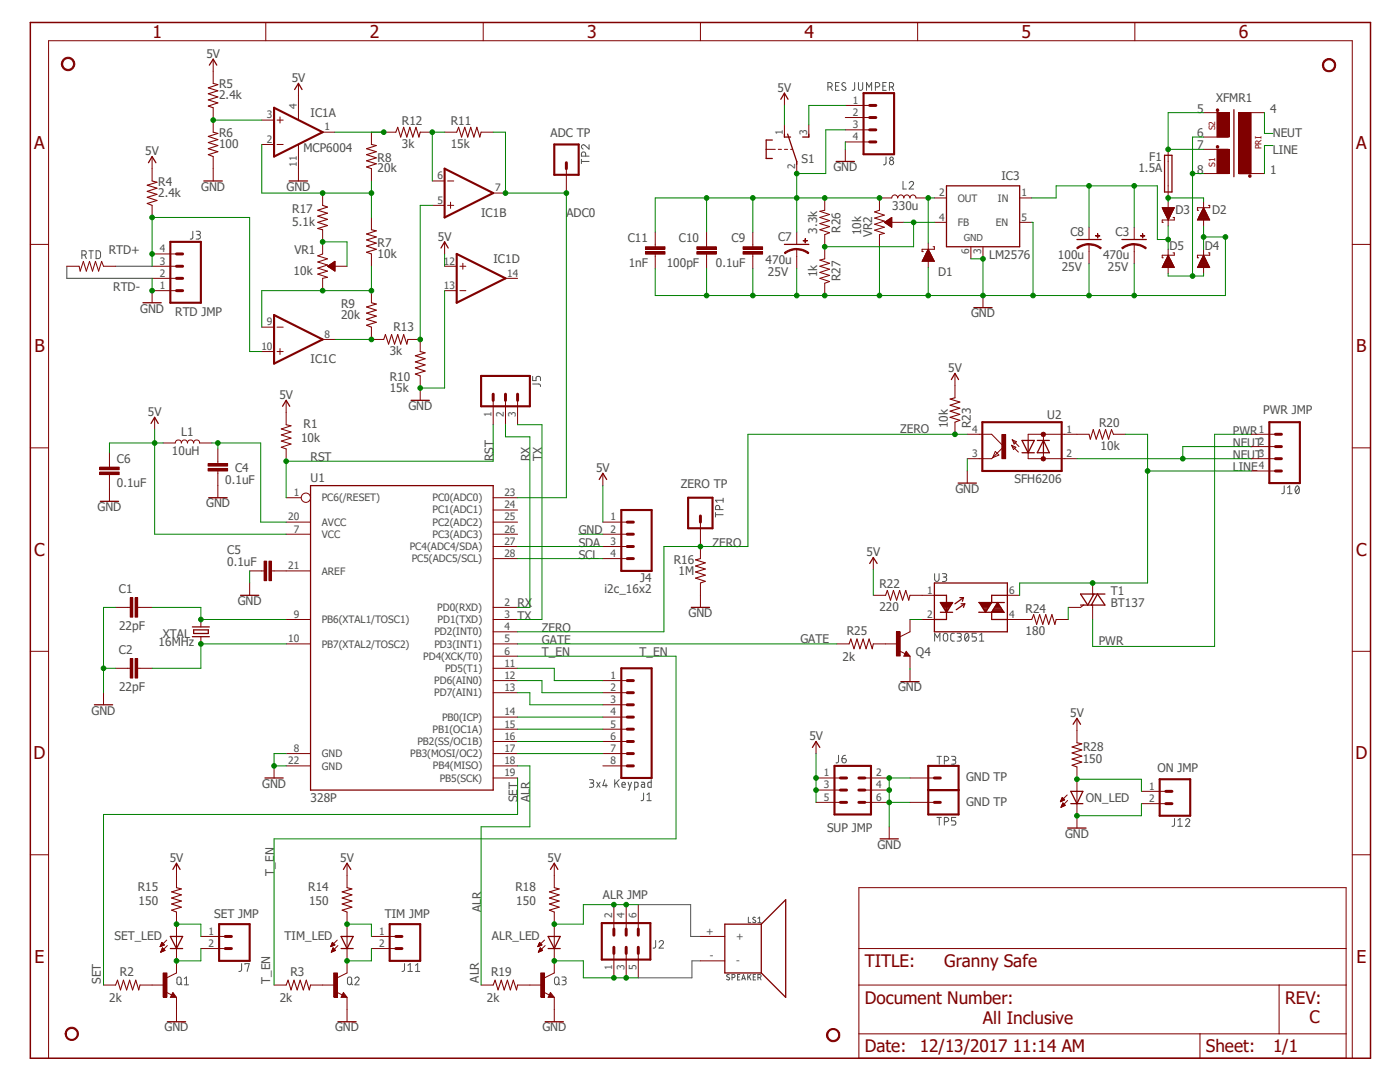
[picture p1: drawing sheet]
<svg xmlns="http://www.w3.org/2000/svg" width="279mm" height="216mm" viewBox="0 0 279 216" stroke-linecap="round" stroke-linejoin="round" font-family="sans-serif">
<defs><g id="words">
<g font-size="3.5" fill="#800000">
<text x="30.4" y="7.5">1</text>
<text x="73.8" y="7.5">2</text>
<text x="117.2" y="7.5">3</text>
<text x="160.5" y="7.5">4</text>
<text x="203.9" y="7.5">5</text>
<text x="247.2" y="7.5">6</text>
<text x="6.8" y="29.7">A</text>
<text x="270.6" y="29.7">A</text>
<text x="6.9" y="70.3">B</text>
<text x="270.7" y="70.3">B</text>
<text x="6.8" y="110.9">C</text>
<text x="270.6" y="110.9">C</text>
<text x="6.7" y="151.5">D</text>
<text x="270.5" y="151.5">D</text>
<text x="6.9" y="192.1">E</text>
<text x="270.7" y="192.1">E</text>
</g>
<g font-size="3.4" fill="#800000">
<text x="172.6" y="192.9">TITLE:</text>
<text x="188.4" y="192.9">Granny Safe</text>
<text x="172.6" y="200.2">Document Number:</text>
<text x="256.5" y="200.2">REV:</text>
<text x="172.6" y="209.9">Date:</text>
<text x="183.6" y="209.9">12/13/2017 11:14 AM</text>
<text x="196.2" y="204.3">All Inclusive</text>
<text x="240.7" y="209.9">Sheet:</text>
<text x="254.1" y="209.9">1/1</text>
<text x="261.4" y="204.1">C</text>
</g>
<g font-size="2.4" fill="#505050">
<text x="41.2" y="11.6">5V</text>
<text x="43.7" y="17.7">R5</text>
<text x="58.2" y="16.4">5V</text>
<text x="43.7" y="19.8">2.4k</text>
<text x="62" y="23.3">IC1A</text>
<text x="155.2" y="18.4">5V</text>
<text x="238.9" y="22.5">5</text>
<text x="242.7" y="20.3">XFMR1</text>
<text x="253.5" y="22.5">4</text>
<text x="43.7" y="29.5">100</text>
<text x="43.7" y="27.4">R6</text>
<text x="80.2" y="29.5">3k</text>
<text x="80.2" y="24.9">R12</text>
<text x="90" y="29.5">15k</text>
<text x="90" y="24.9">R11</text>
<text x="109.9" y="27.3">ADC TP</text>
<text x="238.9" y="27.3">6</text>
<text x="238.9" y="29.8">7</text>
<text x="254" y="27.3">NEUT</text>
<text x="29" y="31">5V</text>
<text x="60.5" y="30.3">MCP6004</text>
<text x="75.4" y="34.4">20k</text>
<text x="75.4" y="32.3">R8</text>
<text x="160" y="32.5">S1</text>
<text x="166.3" y="34.2">GND</text>
<text x="199.9" y="35.9">IC3</text>
<text x="227.2" y="34.4">1.5A</text>
<text x="229.4" y="32.2">F1</text>
<text x="238.9" y="34.6">8</text>
<text x="253.5" y="34.6">1</text>
<text x="254" y="30.7">LINE</text>
<text x="31.6" y="39.3">2.4k</text>
<text x="31.6" y="37.1">R4</text>
<text x="40.2" y="38.1">GND</text>
<text x="57.2" y="38.1">GND</text>
<text x="178.1" y="42">330u</text>
<text x="58.3" y="45.1">5.1k</text>
<text x="58.3" y="42.4">R17</text>
<text x="96" y="43.3">IC1B</text>
<text x="113" y="43.4">ADC0</text>
<text x="163.1" y="46.6" transform="rotate(-90 163.1 46.6)">3.3k</text>
<text x="167.7" y="46.4" transform="rotate(-90 167.7 46.4)">R26</text>
<text x="171.9" y="46.9" transform="rotate(-90 171.9 46.9)">10k</text>
<text x="174.1" y="47.3" transform="rotate(-90 174.1 47.3)">VR2</text>
<text x="213.6" y="47.2">C8</text>
<text x="222.6" y="47.2">C3</text>
<text x="234.6" y="42.7">D3</text>
<text x="241.9" y="42.7">D2</text>
<text x="21.7" y="50.7">RTD+</text>
<text x="58.8" y="50.7">VR1</text>
<text x="75.4" y="51.4">10k</text>
<text x="75.4" y="49.3">R7</text>
<text x="87.4" y="48">5V</text>
<text x="98.5" y="52.5">IC1D</text>
<text x="125.3" y="48.4">C11</text>
<text x="125.5" y="53.3">1nF</text>
<text x="133.1" y="53.3">100pF</text>
<text x="135.5" y="48.4">C10</text>
<text x="142.9" y="53.3">0.1uF</text>
<text x="146" y="48.4">C9</text>
<text x="152.8" y="52.7">470u</text>
<text x="155.3" y="48.1">C7</text>
<text x="197.4" y="51.6">LM2576</text>
<text x="211.1" y="51.8">100u</text>
<text x="220.1" y="51.8">470u</text>
<text x="233.4" y="50">D5</text>
<text x="240.5" y="50">D4</text>
<text x="22.6" y="58">RTD-</text>
<text x="58.6" y="54.8">10k</text>
<text x="153.2" y="55.1">25V</text>
<text x="163.1" y="55.3" transform="rotate(-90 163.1 55.3)">1k</text>
<text x="167.7" y="56.1" transform="rotate(-90 167.7 56.1)">R27</text>
<text x="187.2" y="55.1">D1</text>
<text x="211.9" y="54.1">25V</text>
<text x="221.1" y="54.1">25V</text>
<text x="28" y="62.4">GND</text>
<text x="35" y="63.1">RTD JMP</text>
<text x="68.1" y="63.6">20k</text>
<text x="68.1" y="61.4">R9</text>
<text x="78.5" y="66">R13</text>
<text x="193.8" y="63.3">GND</text>
<text x="77.8" y="70.9">3k</text>
<text x="62" y="72.4">IC1C</text>
<text x="77.8" y="76">R10</text>
<text x="189.2" y="74.3">5V</text>
<text x="29.5" y="83">5V</text>
<text x="55.8" y="79.6">5V</text>
<text x="77.8" y="78.1">15k</text>
<text x="81.5" y="81.8">GND</text>
<text x="209" y="83.7">U2</text>
<text x="252.1" y="82.6">PWR JMP</text>
<text x="36.2" y="86.9">L1</text>
<text x="60.1" y="88.1">10k</text>
<text x="60.6" y="85.5">R1</text>
<text x="179.7" y="86.4">ZERO</text>
<text x="189.1" y="85.5" transform="rotate(-90 189.1 85.5)">10k</text>
<text x="193.7" y="85.5" transform="rotate(-90 193.7 85.5)">R23</text>
<text x="219.3" y="85.3">R20</text>
<text x="219.6" y="89.8">10k</text>
<text x="246" y="86.7">PWR</text>
<text x="246" y="89.1">NEUT</text>
<text x="23.3" y="92.4">C6</text>
<text x="34.3" y="90.8">10uH</text>
<text x="46.9" y="94.1">C4</text>
<text x="62" y="92">RST</text>
<text x="98.5" y="92" transform="rotate(-90 98.5 92)">RST</text>
<text x="105.7" y="92" transform="rotate(-90 105.7 92)">RX</text>
<text x="108.2" y="92" transform="rotate(-90 108.2 92)">TX</text>
<text x="119" y="94.2">5V</text>
<text x="246" y="94">LINE</text>
<text x="246" y="91.5">NEUT</text>
<text x="19.5" y="102">GND</text>
<text x="23.3" y="97.2">0.1uF</text>
<text x="41.1" y="101.3">GND</text>
<text x="45" y="96.5">0.1uF</text>
<text x="62" y="96.1">U1</text>
<text x="135.9" y="97.4">ZERO TP</text>
<text x="190.7" y="98.3">GND</text>
<text x="202.5" y="96.4">SFH6206</text>
<text x="115.5" y="106.6">GND</text>
<text x="45.3" y="112.9">0.1uF</text>
<text x="45.3" y="110.5">C5</text>
<text x="115.5" y="111.5">SCL</text>
<text x="115.5" y="109.1">SDA</text>
<text x="134.5" y="112.5">R16</text>
<text x="142.2" y="109.1">ZERO</text>
<text x="172.9" y="111">5V</text>
<text x="23.7" y="118.4">C1</text>
<text x="120.7" y="118.3">i2c_16x2</text>
<text x="127.8" y="116.1">J4</text>
<text x="135.4" y="114.6">1M</text>
<text x="175.5" y="117.3">R22</text>
<text x="221.7" y="118.8">T1</text>
<text x="23.7" y="125.7">22pF</text>
<text x="47.5" y="120.7">GND</text>
<text x="103.3" y="123.6">TX</text>
<text x="103.3" y="121.2">RX</text>
<text x="137.4" y="123.1">GND</text>
<text x="175.5" y="121.9">220</text>
<text x="204.7" y="122.2">R24</text>
<text x="221.7" y="121.2">BT137</text>
<text x="23.7" y="130.6">C2</text>
<text x="31.7" y="129">16MHz</text>
<text x="32.5" y="127.3">XTAL</text>
<text x="108.2" y="128.5">GATE</text>
<text x="108.2" y="130.9">T_EN</text>
<text x="108.2" y="126.1">ZERO</text>
<text x="127.6" y="130.9">T_EN</text>
<text x="159.7" y="128.3">GATE</text>
<text x="168.1" y="131.9">2k</text>
<text x="169" y="126.7">R25</text>
<text x="182.8" y="130.9">Q4</text>
<text x="204.7" y="126.8">180</text>
<text x="219.3" y="128.7">PWR</text>
<text x="23.7" y="137.8">22pF</text>
<text x="179.2" y="138">GND</text>
<text x="18.3" y="142.6">GND</text>
<text x="213.6" y="143.1">5V</text>
<text x="161.5" y="147.7">5V</text>
<text x="216.2" y="149.9">R28</text>
<text x="192.8" y="155.7">GND TP</text>
<text x="216.1" y="152.3">150</text>
<text x="231" y="154">ON JMP</text>
<text x="52.3" y="157.2">GND</text>
<text x="62" y="160.1">328P</text>
<text x="103.3" y="160.1" transform="rotate(-90 103.3 160.1)">SET</text>
<text x="105.7" y="160.1" transform="rotate(-90 105.7 160.1)">ALR</text>
<text x="192.8" y="160.8">GND TP</text>
<text x="216.7" y="160.1">ON_LED</text>
<text x="165.1" y="165.9">SUP JMP</text>
<text x="212.6" y="167.1">GND</text>
<text x="33.9" y="172">5V</text>
<text x="67.9" y="172">5V</text>
<text x="109.3" y="172">5V</text>
<text x="175.1" y="169.3">GND</text>
<text x="27.5" y="177.8">R15</text>
<text x="54.7" y="174.7" transform="rotate(-90 54.7 174.7)">T_EN</text>
<text x="61.5" y="177.8">R14</text>
<text x="102.9" y="177.8">R18</text>
<text x="120.3" y="179.3">ALR JMP</text>
<text x="27.6" y="180.5">150</text>
<text x="42.8" y="183.2">SET JMP</text>
<text x="61.7" y="180.5">150</text>
<text x="76.8" y="183.2">TIM JMP</text>
<text x="96" y="182" transform="rotate(-90 96 182)">ALR</text>
<text x="103" y="180.5">150</text>
<text x="22.9" y="187.6">SET_LED</text>
<text x="56.8" y="187.6">TIM_LED</text>
<text x="98.2" y="187.6">ALR_LED</text>
<text x="20.2" y="196.3" transform="rotate(-90 20.2 196.3)">SET</text>
<text x="23.9" y="194.8">R2</text>
<text x="53.9" y="196.3" transform="rotate(-90 53.9 196.3)">T_EN</text>
<text x="58" y="194.8">R3</text>
<text x="95.5" y="196.1" transform="rotate(-90 95.5 196.1)">ALR</text>
<text x="98" y="194.8">R19</text>
<text x="21.8" y="200">2k</text>
<text x="55.8" y="200">2k</text>
<text x="97.2" y="200">2k</text>
<text x="32.9" y="205.8">GND</text>
<text x="66.9" y="205.8">GND</text>
<text x="108.2" y="205.8">GND</text>
</g>
<g font-size="2" fill="#505050">
<text x="53.3" y="23.6">3</text>
<text x="59.2" y="21.7" transform="rotate(-90 59.2 21.7)">4</text>
<text x="170.2" y="20.7">1</text>
<text x="170.2" y="23.1">2</text>
<text x="53.3" y="28.5">2</text>
<text x="64.7" y="26">1</text>
<text x="156.2" y="27" transform="rotate(-90 156.2 27)">1</text>
<text x="161.1" y="27" transform="rotate(-90 161.1 27)">3</text>
<text x="170.2" y="25.6">3</text>
<text x="170.2" y="28">4</text>
<text x="59.2" y="33.2" transform="rotate(-90 59.2 33.2)">11</text>
<text x="87.3" y="35.8">6</text>
<text x="158.7" y="33.7" transform="rotate(-90 158.7 33.7)">2</text>
<text x="87.3" y="40.6">5</text>
<text x="98.8" y="38.2">7</text>
<text x="187.5" y="39.2">2</text>
<text x="191.1" y="40.2">OUT</text>
<text x="199.1" y="40.3">IN</text>
<text x="203.8" y="39.2">1</text>
<text x="187.5" y="44">4</text>
<text x="191.1" y="45.1">FB</text>
<text x="198.8" y="45.1">EN</text>
<text x="203.8" y="44">5</text>
<text x="31.9" y="52.8">3</text>
<text x="31.9" y="50.3">4</text>
<text x="88.6" y="52.8">12</text>
<text x="193.4" y="50.7" transform="rotate(-90 193.4 50.7)">6</text>
<text x="195.8" y="50.7" transform="rotate(-90 195.8 50.7)">3</text>
<text x="31.9" y="57.7">1</text>
<text x="31.9" y="55.2">2</text>
<text x="88.6" y="57.7">13</text>
<text x="101.2" y="55.2">14</text>
<text x="53.3" y="64.9">9</text>
<text x="52.2" y="69.8">10</text>
<text x="64.7" y="67.4">8</text>
<text x="98.1" y="83.2" transform="rotate(-90 98.1 83.2)">1</text>
<text x="100.5" y="83.2" transform="rotate(-90 100.5 83.2)">2</text>
<text x="103" y="83.2" transform="rotate(-90 103 83.2)">3</text>
<text x="194" y="86.3">4</text>
<text x="212.8" y="86.3">1</text>
<text x="251.2" y="86.3">1</text>
<text x="251.2" y="88.8">2</text>
<text x="194" y="91.2">3</text>
<text x="212.8" y="91.2">2</text>
<text x="251.2" y="91.2">3</text>
<text x="251.2" y="93.6">4</text>
<text x="58.6" y="99">1</text>
<text x="64.2" y="100">PC6(/RESET)</text>
<text x="86.3" y="100">PC0(ADC0)</text>
<text x="100.7" y="101.4">24</text>
<text x="100.7" y="99">23</text>
<text x="57.5" y="103.8">20</text>
<text x="58.6" y="106.3">7</text>
<text x="64.2" y="107.4">VCC</text>
<text x="64.2" y="104.9">AVCC</text>
<text x="86.3" y="107.3">PC3(ADC3)</text>
<text x="86.3" y="104.9">PC2(ADC2)</text>
<text x="86.3" y="102.4">PC1(ADC1)</text>
<text x="100.7" y="106.3">26</text>
<text x="100.7" y="103.8">25</text>
<text x="121.8" y="103.8">1</text>
<text x="121.8" y="106.3">2</text>
<text x="57.5" y="113.6">21</text>
<text x="81.8" y="109.8">PC4(ADC4/SDA)</text>
<text x="82.2" y="112.2">PC5(ADC5/SCL)</text>
<text x="100.7" y="111.1">28</text>
<text x="100.7" y="108.7">27</text>
<text x="121.8" y="108.7">3</text>
<text x="121.8" y="111.1">4</text>
<text x="64.2" y="114.6">AREF</text>
<text x="185" y="118.5">1</text>
<text x="201.4" y="118.5">6</text>
<text x="58.6" y="123.3">9</text>
<text x="64.2" y="124.4">PB6(XTAL1/TOSC1)</text>
<text x="87.3" y="121.9">PD0(RXD)</text>
<text x="87.3" y="124.3">PD1(TXD)</text>
<text x="100.7" y="125.7">4</text>
<text x="100.7" y="123.3">3</text>
<text x="100.7" y="120.9">2</text>
<text x="185" y="123.3">2</text>
<text x="201.4" y="123.3">4</text>
<text x="57.5" y="128.1">10</text>
<text x="64.2" y="129.2">PB7(XTAL2/TOSC2)</text>
<text x="84.5" y="131.7">PD4(XCK/T0)</text>
<text x="86.7" y="129.2">PD3(INT1)</text>
<text x="86.7" y="126.8">PD2(INT0)</text>
<text x="100.7" y="130.6">6</text>
<text x="100.7" y="128.1">5</text>
<text x="86.7" y="136.5">PD6(AIN0)</text>
<text x="88.8" y="134.1">PD5(T1)</text>
<text x="100.7" y="137.9">13</text>
<text x="100.7" y="135.5">12</text>
<text x="100.7" y="133">11</text>
<text x="121.8" y="135.5">1</text>
<text x="121.8" y="137.9">2</text>
<text x="86.7" y="138.9">PD7(AIN1)</text>
<text x="88.2" y="143.8">PB0(ICP)</text>
<text x="100.7" y="142.8">14</text>
<text x="121.8" y="140.3">3</text>
<text x="121.8" y="142.8">4</text>
<text x="83.3" y="148.7">PB2(SS/OC1B)</text>
<text x="86.3" y="146.2">PB1(OC1A)</text>
<text x="100.7" y="147.6">16</text>
<text x="100.7" y="145.2">15</text>
<text x="121.8" y="145.2">5</text>
<text x="121.8" y="147.6">6</text>
<text x="57.5" y="152.5">22</text>
<text x="58.6" y="150">8</text>
<text x="64.2" y="151.1">GND</text>
<text x="64.2" y="153.5">GND</text>
<text x="81.9" y="151.1">PB3(MOSI/OC2)</text>
<text x="86.4" y="153.5">PB4(MISO)</text>
<text x="87.8" y="156">PB5(SCK)</text>
<text x="100.7" y="154.9">19</text>
<text x="100.7" y="152.5">18</text>
<text x="100.7" y="150">17</text>
<text x="121.8" y="150">7</text>
<text x="121.8" y="152.5">8</text>
<text x="164.4" y="154.9">1</text>
<text x="174.8" y="154.9">2</text>
<text x="164.4" y="157.3">3</text>
<text x="164.4" y="159.8">5</text>
<text x="174.8" y="157.3">4</text>
<text x="174.9" y="159.8">6</text>
<text x="229.3" y="157.6">1</text>
<text x="229.3" y="160">2</text>
<text x="122.2" y="183.1" transform="rotate(-90 122.2 183.1)">2</text>
<text x="124.6" y="183.1" transform="rotate(-90 124.6 183.1)">4</text>
<text x="127" y="183.1" transform="rotate(-90 127 183.1)">6</text>
<text x="41.6" y="186.5">1</text>
<text x="41.6" y="188.9">2</text>
<text x="75.7" y="186.5">1</text>
<text x="75.7" y="188.9">2</text>
<text x="140.9" y="186.5">+</text>
<text x="141.7" y="191.4">-</text>
<text x="146.9" y="187.6">+</text>
<text x="122.2" y="193.6" transform="rotate(-90 122.2 193.6)">1</text>
<text x="124.6" y="193.6" transform="rotate(-90 124.6 193.6)">3</text>
<text x="127" y="193.6" transform="rotate(-90 127 193.6)">5</text>
<text x="146.9" y="192.5">-</text>
</g>
<text font-size="1.9" fill="#505050" x="192.3" y="48">GND</text>
<g font-size="1.7" fill="#800000">
<text x="242.5" y="26" transform="rotate(-90 242.5 26)">S2</text>
<text x="251.8" y="29.8" transform="rotate(-90 251.8 29.8)">PRI</text>
<text x="242.5" y="33.3" transform="rotate(-90 242.5 33.3)">S1</text>
</g>
</g></defs>
<path d="M5.5 4.2l268.4 207.5M273.9 4.2l-268.4 207.5" fill="none" stroke="#fff" stroke-width=".2"/>
<path d="M13.3 53.1v2.4h17.1M23.1 53.1h7.3" fill="none" stroke="#505050" stroke-width=".21"/>
<g fill="none" stroke="#505050" stroke-width=".2">
<path d="M165.2 17.4h.5a.45 .45 0 0 0 .4-.5 .45 .45 0 0 0-.4-.4h-.5v1.5M165.7 17.4l.4 .6M166.8 17.2h.5M167.5 16.5h-.7v1.5h.7M168.7 16.6a.39 .39 0 0 0-.5 0 .39 .39 0 0 0 0 .5l.5 .3a.34 .34 0 0 1 .1 .4 .34 .34 0 0 1-.3 .2l-.5-.2M170.6 16.5v1.2a.38 .38 0 0 1-.5 .3M171.3 16.5v1.1a.42 .42 0 0 0 .4 .4 .42 .42 0 0 0 .5-.4v-1.1M172.9 18v-1.5l.5 .9 .5-.9v1.5M174.7 17.4l.7-.1a.41 .41 0 0 0 0-.7l-.7-.1v1.5M176.2 17.2h.5M176.9 16.5h-.7v1.5h.7M177.5 17.4h.4a.45 .45 0 0 0 .5-.5 .45 .45 0 0 0-.5-.4h-.4v1.5"/>
<path d="M178 17.4l.4 .6M116 32.2h1.6M116 31.8v.8M116.9 31.2v-.5a.42 .42 0 0 0-.4-.4 .42 .42 0 0 0-.5 .4v.5h1.6M117.6 28.9v.9l-.9-.8a.43 .43 0 0 0-.7 .2 .43 .43 0 0 0 .4 .6M176.8 31.3v1.4l-.5 .2M180.2 36.2v1.5h.7M181.4 36.5a.43 .43 0 0 1 .6-.3 .43 .43 0 0 1 .2 .7l-.8 .8h.9M16.3 50.9h.5a.42 .42 0 0 0 .4-.4 .42 .42 0 0 0-.4-.5h-.5v1.6M16.9 50.9l.3 .7M17.7 50h.9M18.2 50v1.6"/>
<path d="M19.2 50l.7 .1 .2 .4v.7l-.5 .4h-.4zM38.5 46.1v1.3a.38 .38 0 0 1-.5 .3M39.2 46.1h.5a.34 .34 0 0 1 .3 .4 .34 .34 0 0 1-.3 .3h-.4M39.6 46.8a.45 .45 0 0 1 .4 .5 .45 .45 0 0 1-.4 .4h-.4M106.3 76.6h1.2a.38 .38 0 0 1 .4 .5M106.3 75.1v.8h.7v-.5a.46 .46 0 0 1 .4-.3 .46 .46 0 0 1 .5 .3v.5M144.3 99.8h-1.5l.3 .4M144.3 99.4v.8M256.3 96.9v1.3a.38 .38 0 0 1-.5 .3M257 98.5h.9M257 97.3l.4-.4v1.6M258.7 97l.2-.1a.94 .94 0 0 1 0 1.6 .92 .92 0 0 1-.2-1.5z"/>
<path d="M259.2 97.3l-.6 .9M142.8 102.7h1.5M142.8 102.3v.9M143.6 101.7v-.4a.42 .42 0 0 0-.4-.5 .42 .42 0 0 0-.4 .5v.4h1.5M186.5 114.5v1.1l.1 .2 .4 .2 .3-.2 .1-.2v-1.1M188.1 114.5h.5a.34 .34 0 0 1 .3 .3 .34 .34 0 0 1-.3 .3h-.3M188.5 115.1l.4 .3v.4l-.4 .2h-.4M186.5 127.9v-1.5l.6 .9 .5-.9v1.5M188.3 126.6l.4-.2 .4 .2a1.17 1.17 0 0 1-.2 1.3h-.4a1.17 1.17 0 0 1-.2-1.3zM190.5 126.4h-.6l-.2 .3 .1 1.1 .7 .1M191 126.4h.7a.37 .37 0 0 1 .1 .4 .37 .37 0 0 1-.3 .3h-.3M191.4 127.1a.42 .42 0 0 1 .5 .4 .42 .42 0 0 1-.5 .4h-.4"/>
<path d="M192.7 126.4h.3a.94 .94 0 0 1 0 1.5 .92 .92 0 0 1-.3-1.5zM193.3 126.7l-.7 .9M194.9 126.4h-.9v.7h.5a.43 .43 0 0 1 .4 .4 .43 .43 0 0 1-.4 .4h-.5M195.5 127.9h.8M195.5 126.7l.4-.3v1.5M117.6 155.6h.6a.34 .34 0 0 1 .3 .3 .34 .34 0 0 1-.3 .4h-.4M118.1 156.3a.42 .42 0 0 1 .4 .4 .42 .42 0 0 1-.4 .4h-.5M119.1 156.1l.7 1M119.8 156.1l-.7 1M120.7 155.6l-.4 1.2h.9M120.9 156.4v.7M122.7 155.6v1.5"/>
<path d="M123 156.2l.6 .9M123.6 155.6l-.9 .9M124.1 156.6h.7a.35 .35 0 0 0-.2-.5 .35 .35 0 0 0-.5 .3l.1 .6 .6 .1M125.3 156.1l.4 1M126 156.1l-.5 1.5h-.2M126.7 157.1l.6-.1v-.8l-.6-.1v1.5M128 156.1h.5l.2 .2v.8h-.6v-.6h.6M128.4 158.2v1.2a.38 .38 0 0 1-.5 .4M129.1 159.8h.9M129.1 158.6l.4-.4v1.6M130 155.6v1.5h-.6l-.1-.3v-.6l.7-.1M167.3 150.7v1.2a.38 .38 0 0 1-.5 .3"/>
<path d="M168 151.4h.7a.44 .44 0 0 1 0 .8 .44 .44 0 0 1-.7-.4zM168.7 150.7a.66 .66 0 0 0-.7 .7M187 150.9h.9M187.5 150.9v1.6M188.5 151.8h.4a.45 .45 0 0 0 .5-.4 .45 .45 0 0 0-.5-.5h-.4v1.6M189.9 150.9h.5l.3 .2-.1 .5h-.5M190.3 151.6a.42 .42 0 0 1 .5 .5 .42 .42 0 0 1-.5 .4h-.4M187 163.1h.9M187.5 163.1v1.5M188.5 164h.4a.43 .43 0 0 0 .5-.5 .43 .43 0 0 0-.5-.4h-.4v1.5M190.8 163.1h-.9v.7h.5a.43 .43 0 0 1 .4 .4 .43 .43 0 0 1-.4 .4h-.5M234.4 163.3v1.2a.38 .38 0 0 1-.5 .4"/>
<path d="M235.1 164.9h.9M235.1 163.7l.4-.4v1.6M236.6 163.7a.42 .42 0 0 1 .6-.3 .42 .42 0 0 1 .1 .6l-.7 .9h.8M35.3 195.2a.43 .43 0 0 1 .5-.2 .43 .43 0 0 1 .4 .4v.6a.44 .44 0 0 1-.4 .5 .44 .44 0 0 1-.5-.2zM36 196.2l.3 .3M36.8 196.5h.8M36.8 195.3l.4-.4v1.6M48.2 192.3v1.3l-.5 .2M48.9 192.4v-.1h.8l-.4 1.5M69.4 195.2a.43 .43 0 0 1 .5-.2 .43 .43 0 0 1 .3 .4v.6a.44 .44 0 0 1-.3 .5 .44 .44 0 0 1-.5-.2zM70 196.2l.4 .3M70.8 195.3a.42 .42 0 0 1 .6-.3 .42 .42 0 0 1 .1 .6l-.7 .9h.9"/>
<path d="M80.7 192.3v1.3l-.5 .2M81.4 193.8h.9M81.4 192.6l.5-.3v1.5M82.9 193.8h.9M82.9 192.6l.5-.3v1.5M110.9 195h.4a1.17 1.17 0 0 1 .2 1.3l-.4 .2-.4-.2a1.17 1.17 0 0 1 .2-1.3zM111.4 196.2l.3 .3M112.1 194.9h.5a.34 .34 0 0 1 .4 .4 .34 .34 0 0 1-.4 .3h-.3M112.6 195.6l.3 .2v.5l-.3 .2h-.5M127.4 180.5h10.4v6.4h2M130.9 187.7v1.1a.38 .38 0 0 1-.6 .4M131.5 188a.43 .43 0 0 1 .6-.3 .43 .43 0 0 1 .2 .6l-.8 .9h.9"/>
<path d="M139.8 191.7h-1.7v3.4h-10.7M145.5 194.5h-.3l-.2 .3 .6 .4v.2l-.2 .1-.4-.1M146.1 195.1l.5-.1v-.5l-.5-.1v1.1M147.2 194.9h.3M147.7 194.4h-.5v1.1h.5M148 195.5l.4-1.1 .4 1.1M148.1 195.3h.6M149.2 194.4v1.1M149.4 183v1.1h.4M149.5 194.9l.4 .6M149.9 194.4l-.7 .7M150.3 194.9h.4"/>
<path d="M150.7 183.1l-.2-.1-.3 .3 .5 .3 .1 .4-.1 .1-.5-.1M150.8 194.4h-.5v1.1h.5M151.3 195.1l.5-.1 .1-.2-.1-.3-.5-.1v1.1M151.3 184.1h.6M151.3 183.3l.3-.3v1.1M151.6 195.1l.3 .4"/>
<circle cx="177.9" cy="32.4" r=".43"/>
<circle cx="177.9" cy="31.7" r=".34"/>
</g>
<path d="M25.5 121.2h.5M27.4 121.2h.5M40.1 123.6v1.5M40.1 127v1.5" fill="none" stroke="#800000" stroke-width=".2"/>
<path d="M38.4 125.1h3.4M38.4 127h3.4M38.7 125.7h2.9v.7h-2.9z" fill="none" stroke="#800000" stroke-width=".25"/>
<path d="M27 119.3h.5v3.8h-.5z" fill-rule="evenodd" fill="#800000"/>
<path d="M27 119.3h.5v3.8h-.5z" fill="none" stroke="#800000" stroke-width=".2"/>
<path d="M26 119.3h.5v3.8h-.5z" fill-rule="evenodd" fill="#800000"/>
<path d="M26 119.3h.5v3.8h-.5zM23.1 121.2h2.4M25.5 133.3h.5M27.4 133.3h.5M27.9 121.2h2.5" fill="none" stroke="#800000" stroke-width=".2"/>
<path d="M27 131.4h.5v3.9h-.5z" fill-rule="evenodd" fill="#800000"/>
<path d="M27 131.4h.5v3.9h-.5z" fill="none" stroke="#800000" stroke-width=".2"/>
<path d="M26 131.4h.5v3.9h-.5z" fill-rule="evenodd" fill="#800000"/>
<g fill="none" stroke="#800000" stroke-width=".2">
<path d="M57.1 79.9v4.9l1 .2-2 .6 2 .6-2 .6 2 .6-2 .6 2 .6-2 .6 1 .4v2.4M30.9 83.3v2.4M43.5 92v.5M43.5 94v.4M57.1 99.3h3M98.4 99.3h4.9M57.1 106.6h4.9M57.1 113.9h4.9M57.1 104.2h4.9M98.4 106.6h4.9M98.4 104.2h4.9M98.4 111.5h4.9"/>
<path d="M98.4 109.1h4.9M98.4 101.8h4.9M23.1 133.3h2.4M26 131.4h.5v3.9h-.5zM27.9 133.3h2.5M57.1 128.5h4.9M57.1 123.6h4.9M98.4 133.3h4.9M98.4 128.5h4.9M98.4 123.6h4.9M98.4 138.2h4.9M98.4 135.8h4.9"/>
<path d="M98.4 130.9h4.9M98.4 126.1h4.9M98.4 121.2h4.9M57.1 150.4h4.9M57.1 152.8h4.9M98.4 155.2h4.9M98.4 150.4h4.9M98.4 152.8h4.9M98.4 148h4.9M98.4 145.5h4.9M98.4 143.1h4.9"/>
<circle cx="61" cy="99.3" r=".93"/>
</g>
<path d="M30.1 84.5l.8-1.2 .7 1.2M56.4 81.1l.7-1.2 .7 1.2M62 96.9h36.4v60.7h-36.4z" fill="none" stroke="#800000" stroke-width=".25"/>
<path d="M41.5 93.5h3.9v.5h-3.9z" fill-rule="evenodd" fill="#800000"/>
<path d="M41.5 93.5h3.9v.5h-3.9z" fill="none" stroke="#800000" stroke-width=".2"/>
<path d="M41.5 92.5h3.9v.5h-3.9z" fill-rule="evenodd" fill="#800000"/>
<path d="M32.6 88.4h2.4a.61 .61 0 0 1 .6-.6 .61 .61 0 0 1 .6 .6 .61 .61 0 0 1 .6-.6 .61 .61 0 0 1 .6 .6 .61 .61 0 0 1 .6-.6 .61 .61 0 0 1 .7 .6 .59 .59 0 0 1 .5-.6 .59 .59 0 0 1 .6 .6h2.5M41.5 92.5h3.9v.5h-3.9zM43.5 89.6v2.4M43.5 94.4v2.5M52.2 113.9h.5M54.2 113.9h.5" fill="none" stroke="#800000" stroke-width=".2"/>
<path d="M52.7 112h.5v3.9h-.5z" fill-rule="evenodd" fill="#800000"/>
<path d="M52.7 112h.5v3.9h-.5z" fill="none" stroke="#800000" stroke-width=".2"/>
<path d="M53.7 112h.5v3.9h-.5z" fill-rule="evenodd" fill="#800000"/>
<path d="M21.8 92.8v.5M21.8 94.7v.5M49.8 113.9h2.4M53.7 112h.5v3.9h-.5zM54.7 113.9h2.4" fill="none" stroke="#800000" stroke-width=".2"/>
<path d="M19.9 94.2h3.9v.5h-3.9z" fill-rule="evenodd" fill="#800000"/>
<path d="M19.9 94.2h3.9v.5h-3.9z" fill="none" stroke="#800000" stroke-width=".2"/>
<path d="M19.9 93.2h3.9v.5h-3.9z" fill-rule="evenodd" fill="#800000"/>
<g fill="none" stroke="#800000" stroke-width=".2">
<path d="M42.5 11.8v4.8M59.6 16.6v7.4M30.4 31.2v4.9M42.5 21.5v4.9M42.5 31.2v2.5M52.2 24h2.5M52.2 28.8h2.5M55.3 24h1.2M55.3 28.8h1.2M55.9 23.3v1.3M59.6 28.8v4.9M64.4 26.4h2.4"/>
<path d="M74.1 26.4v2.4M74.1 33.7v2.4M76.6 26.4h2.4M83.9 26.4h2.4M86.3 36.1h2.4M88.7 26.4h2.4M89.3 36.1h1.3M96 26.4h2.4M98.4 38.5h2.5M13.3 53.1h2.5l.2 1 .6-1.9 .6 1.9 .7-1.9 .6 1.9 .5-1.9 .7 1.9 .6-1.9 .4 .9h2.4M30.4 41v2.4M74.1 43.4v2.4"/>
<path d="M74.1 50.7v2.4M74.1 58v2.4M86.3 41h2.4M88.7 53.1h2.4M88.7 58h2.4M88.7 48.3v2.4M89.3 41h1.3M89.9 40.3v1.3M91.8 53.1h1.2M91.8 58h1.2M92.4 52.5v1.2M100.9 55.5h2.4"/>
<path d="M52.2 70.1h2.5M52.2 65.3h2.5M55.3 70.1h1.2M55.3 65.3h1.2M55.9 69.6v1.1M64.4 67.7h2.4M74.1 65.3v2.4h2.5M81.4 67.7h2.5v2.4M83.9 75v2.4M19.9 93.2h3.9v.5h-3.9zM21.8 90.3v2.5M21.8 95.2v2.4"/>
<path d="M110.6 174.7v2.4M107.4 188.8h.1M107.4 188.8h.3M107.4 188.7h.5M107.4 188.6h.7M107.4 190h.1M107.5 188.5h.6M107.5 189.9h.2M107.5 188.4h.5M107.5 189.8h.4M107.6 188.3h.3M107.6 189.7h.5"/>
<path d="M107.6 189.7h.6M107.6 189.6h.6M107.7 188.2h.1M107.7 188.1h.1M107.7 189.5h.5M107.7 188l.5 .6-.9 .3zM107.7 189.4h.4M107.7 189.3h.3M107.8 189.2h.1M107.8 189.1l-.4 .9M107.8 189.1l.5 .6M107.8 189.1h.1"/>
<path d="M108.3 189.7l-.9 .3M108.5 198l1.1 .5M108.7 187.6l-1.4 1.3M108.8 188.7l-1.4 1.3M109.9 198l.7 1h-1.2zM110.6 182v9.7M110.6 194.1l-1.9 1M139.8 186.9h4.9M139.8 191.7h4.9"/>
</g>
<path d="M41.8 13l.7-1.2 .8 1.2M58.8 17.9l.8-1.3 .7 1.3M29.6 32.5l.8-1.3 .7 1.3M88 49.5l.7-1.2 .8 1.2M109.4 186.9h2.4l-1.2 2.4zM109.4 189.3h2.4M109.9 198.5l.1 .3h-.4l.3-.5 .5 .6h-.8M151.9 184.4h-7.2v9.7h7.2M151.9 184.4v9.7M151.9 184.4l4.9-4.9v19.5l-4.9-4.9" fill="none" stroke="#800000" stroke-width=".25"/>
<path d="M54.7 21.5l9.7 4.9-9.7 4.8zM88.7 33.7l9.7 4.8-9.7 4.9zM91.1 50.7l9.8 4.8-9.8 4.9zM54.7 62.9l9.7 4.8-9.7 4.9z" fill="none" stroke="#800000" stroke-width=".42"/>
<path d="M42.5 16.6l1 .3-1.9 .6 1.9 .6-1.9 .6 1.9 .6-1.9 .6 1.9 .6-1.9 .7 .9 .3M30.4 36.1l.9 .3-1.9 .6 1.9 .5-1.9 .7 1.9 .6-1.9 .6 1.9 .6-1.9 .6 1 .4M42.5 26.4l1 .2-1.9 .6 1.9 .7-1.9 .5 1.9 .6-1.9 .7 1.9 .6-1.9 .6 .9 .3M74.1 28.8l1 .2-1.9 .7 1.9 .6-1.9 .6 1.9 .6-1.9 .6 1.9 .6-1.9 .6 .9 .4M79 26.4l.4-1 .6 1.9 .6-1.9 .6 1.9 .6-1.9 .6 1.9 .6-1.9 .6 1.9 .3-.9M91.1 26.4l.4-1 .6 1.9 .7-1.9 .5 1.9 .6-1.9 .7 1.9 .6-1.9 .6 1.9 .2-.9M74.1 45.8l1 .3-1.9 .6 1.9 .6-1.9 .6 1.9 .6-1.9 .6 1.9 .6-1.9 .6 .9 .4M74.1 60.4l1 .3-1.9 .6 1.9 .6-1.9 .6 1.9 .6-1.9 .6 1.9 .6-1.9 .6 .9 .4M76.6 67.7l.3-.9 .7 1.9 .5-1.9 .6 1.9 .7-1.9 .6 1.9 .6-1.9 .6 1.9 .2-1M83.9 70.1l.9 .3-1.9 .6 1.9 .6-1.9 .6 1.9 .6-1.9 .6 1.9 .6-1.9 .6 1 .4M110.6 177.1l1 .3-2 .6 2 .6-2 .6 2 .6-2 .6 2 .6-2 .6 1 .4" fill="none" stroke="#800000" stroke-width=".21"/>
<path d="M107.9 194.1h.8v4.9h-.8z" fill-rule="evenodd" fill="#800000"/>
<g fill="none" stroke="#800000" stroke-width=".2">
<path d="M53 4.5v3.6M96.4 4.5v3.6M139.8 4.5v3.6M183.1 4.5v3.6M226.5 4.5v3.6M42.5 33.7v2.4M59.6 33.7v2.4M6.1 48.8h3.6M30.4 55.5h4.8M30.4 53.1h4.8M30.4 50.7h4.8M35.2 58h-4.8v2.4"/>
<path d="M269.9 48.8h3.6M83.9 77.4v2.5M98.4 79.9v4.9M100.9 79.9v4.9M103.3 79.9v4.9M6.1 89.4h3.6M21.8 97.6v2.4M43.5 96.9v2.4M120.3 94.4v2.5M269.9 89.4h3.6M49.8 116.3v2.5M120.3 104.2h4.9"/>
<path d="M120.3 106.6h4.9M120.3 109.1h4.9M120.3 111.5h4.9M6.1 130h3.6M20.7 138.2v2.4M120.3 135.8h4.9M120.3 138.2h4.9M269.9 130h3.6M54.7 152.8v2.4M120.3 140.6h4.9M120.3 143.1h4.9M120.3 145.5h4.9"/>
<path d="M120.3 148h4.9M120.3 150.4h4.9M120.3 152.8h4.9M6.1 170.6h3.6M110.6 172.3v2.4M171.4 177.1h97.2v34.1h-97.2zM269.9 170.6h3.6M33.1 198l1.2 .5M34.5 198l.7 1h-1.2zM35.2 194.1l-1.9 1M96 196.6h2.4M103.3 196.6h4.9"/>
<path d="M107.9 194.1h.8v4.9h-.8zM110.6 191.7v2.4M110.6 199v4.9M171.4 196.6h97.2M171.4 189.3h97.2M255.3 196.6v9.7M9.7 211.2v-203.1h260.2v203.1M171.4 206.3h97.2M239.5 206.3v4.9"/>
</g>
<g fill="none" stroke="#800000" stroke-width=".25">
<path d="M40.7 36.1h3.7M57.7 36.1h3.7M28.5 60.4h3.7M82 79.9h3.7M41.7 99.3h3.6M119.6 95.7l.7-1.3 .8 1.3M20 100h3.7M48 118.8h3.6M18.8 140.6h3.7M52.9 155.2h3.6M109.9 173.5l.7-1.2 .7 1.2M34.5 198.5l.1 .3h-.4l.3-.5 .5 .6h-.8"/>
<path d="M108.8 203.9h3.6"/>
</g>
<path d="M98.4 196.6l.4-1 .6 1.9 .6-1.9 .6 1.9 .7-1.9 .6 1.9 .5-1.9 .7 1.9 .2-.9" fill="none" stroke="#800000" stroke-width=".21"/>
<path d="M6.1 4.5h267.4v206.7h-267.4z" fill="none" stroke="#800000" stroke-width=".3"/>
<path d="M34 48.3h6.1v12.1h-6.1zM96 75h9.7v6.1h-9.7zM124 101.8h6v12.1h-6zM124 133.3h6v21.9h-6z" fill="none" stroke="#800000" stroke-width=".42"/>
<g fill="none" stroke="#800000" stroke-width=".59">
<path d="M35.2 53.1h1.2M35.2 55.5h1.2M35.2 58h1.2M35.2 50.7h1.2M98.4 78.7v1.2M100.9 78.7v1.2M103.3 78.7v1.2M125.2 109.1h1.2M125.2 106.6h1.2M125.2 104.2h1.2M125.2 111.5h1.2M125.2 138.2h1.2"/>
<path d="M125.2 135.8h1.2M125.2 140.6h1.2M125.2 145.5h1.2M125.2 143.1h1.2M125.2 148h1.2M125.2 150.4h1.2M125.2 152.8h1.2"/>
</g>
<path d="M32.6 194.1h.7v4.9h-.7z" fill-rule="evenodd" fill="#800000"/>
<path d="M20.7 196.6h2.4M27.9 196.6h4.9M32.6 194.1h.7v4.9h-.7zM35.2 191.7v2.4M35.2 199v4.9M67.1 198l1.2 .5M68.5 198l.8 1h-1.2zM69.3 194.1l-2 1" fill="none" stroke="#800000" stroke-width=".2"/>
<path d="M23.1 196.6l.4-1 .5 1.9 .6-1.9 .7 1.9 .6-1.9 .6 1.9 .6-1.9 .6 1.9 .2-.9" fill="none" stroke="#800000" stroke-width=".21"/>
<path d="M68.5 198.5l.2 .3h-.4l.2-.5 .5 .6h-.7M33.4 203.9h3.6" fill="none" stroke="#800000" stroke-width=".25"/>
<path d="M66.6 194.1h.8v4.9h-.8z" fill-rule="evenodd" fill="#800000"/>
<g fill="none" stroke="#800000" stroke-width=".2">
<path d="M64.4 38.5v2.5M113 33.7v4.8M64.4 45.8v4.9l-1 .4 2 .5-2 .7 2 .6-2 .6 2 .6-2 .6 2 .6-1 .2v2.5M65.4 53.2h1.4M65.4 53.1h1.4M65.5 53.3h1.3M65.6 53h1.2M65.7 53.3h1.1M65.7 52.9h1.1M65.8 53.4h1M65.8 52.8h1M65.9 53.5h.9"/>
<path d="M66 52.7h.8M66 53.6h.8M66.1 52.7h.7M66.2 53.6h.6M66.2 52.6h.6M66.3 53.7h.5M66.3 52.5h.5M66.4 53.8h.4M66.5 52.4h.3M66.5 53.9h.3M66.5 52.3h.3M66.7 54h.1"/>
<path d="M66.7 52.2h.1M66.8 54.1h.1M66.8 52.2h.1M66.8 53.1h2.5M66.8 52.2l-1.4 .9 1.4 1M66.8 52.2v1.9M195.5 86.7h2.4l2.4 2.4-2.4 2.4h-2.4M198.6 90.1l.7 .7-1.2 .5zM201.9 88.9l1.3 1.3M201.9 88.9l.8 .3-.4 .5zM202 87.8l.9 .3-.5 .5zM202 87.8l1.4 1.3"/>
<path d="M205.2 90.3v1.2h7.3M208.2 86.7v1.2M208.2 90.3v1.2M212.5 86.7h-7.3v1.2M139.8 104.2v7.3M139.8 116.3v4.9M162.9 155.2h4.8M162.9 157.6h4.8M162.9 148v2.4M172.6 155.2h4.9M172.6 157.6h4.9M181.6 155.2h4.9"/>
<path d="M35.2 172.3v4.8M69.3 172.3v4.8M162.9 160.1h4.8M172.6 160.1h4.9M177.5 165v2.4M32 188.8h.1M32 188.8h.3M32 188.7h.5M32.1 188.6h.6M32.1 190h.1M32.1 188.5h.7M32.1 189.9h.2"/>
<path d="M32.1 189.8h.4M32.2 188.4h.5M32.2 188.3h.4M32.2 189.7h.5M32.2 188.3h.3M32.2 189.7h.7M32.3 188.2h.1M32.3 189.6h.6M32.3 188l.5 .6-.8 .3zM32.3 188.1h.1M32.3 189.5h.5M32.3 189.4h.4"/>
<path d="M32.3 189.3h.3M32.4 189.2h.1M32.4 189.1l-.3 .9M32.4 189.1l.5 .6-.8 .3M32.4 189.1h.1M33.3 187.6l-1.3 1.3M33.4 188.7l-1.3 1.3M35.2 182v9.7M54.7 196.6h2.4M62 196.6h4.8M66 188.8h.2M66 188.8h.4"/>
<path d="M66.1 188.7h.4M66.1 188.6h.7M66.1 190h.1M66.2 188.5h.6M66.2 189.9h.1M66.2 189.8h.3M66.2 188.4h.5M66.2 189.7h.5M66.3 188.3h.3M66.3 188.3h.2M66.3 189.7h.6M66.3 188.2h.2"/>
<path d="M66.3 189.6h.6M66.3 188.1h.1M66.3 189.5h.5M66.3 188l.5 .6-.8 .3zM66.4 189.4h.3M66.4 189.3h.2M66.4 189.2h.1M66.5 189.1h.1M66.5 189.1l-.4 .9M66.5 189.1l.5 .6-.9 .3M66.6 194.1h.8v4.9h-.8zM67.3 187.6l-1.3 1.3"/>
<path d="M67.4 188.7l-1.3 1.3M69.3 182v12.1M69.3 199v4.9"/>
</g>
<path d="M64.4 41l1 .3-2 .7 2 .5-2 .6 2 .7-2 .6 2 .6-2 .6 1 .2M139.8 111.5l-1 .2 2 .6-2 .6 2 .6-2 .6 2 .7-2 .6 2 .6-1 .3M35.2 177.1l1 .3-2 .6 2 .6-2 .6 2 .6-2 .6 2 .6-2 .6 1 .4M69.3 177.1l.9 .3-1.9 .6 1.9 .6-1.9 .6 1.9 .6-1.9 .6 1.9 .6-1.9 .6 1 .4M57.1 196.6l.4-1 .6 1.9 .6-1.9 .6 1.9 .6-1.9 .6 1.9 .6-1.9 .6 1.9 .3-.9" fill="none" stroke="#800000" stroke-width=".21"/>
<g fill="none" stroke="#800000" stroke-width=".25">
<path d="M204 87.9h2.4l-1.2 2.4zM204 90.3h2.4M205.2 87.9v2.4M207 87.9h2.4M208.2 87.9l1.2 2.4h-2.4zM208.2 87.9v2.4M138 121.2h3.6M162.1 149.1l.8-1.1 .7 1.1M34.5 173.5l.7-1.2 .7 1.2M68.5 173.5l.8-1.2 .7 1.2M175.6 167.4h3.7M34 186.9h2.4l-1.2 2.4z"/>
<path d="M34 189.3h2.4M68.1 189.3h2.4M68.1 186.9h2.4l-1.2 2.4zM67.4 203.9h3.7"/>
</g>
<path d="M113 32.5v1.2M139.8 103v1.2M167.7 157.6h1.3M167.7 155.2h1.3M171.4 157.6h1.2M171.4 155.2h1.2M186.5 155.2h1.2M167.7 160.1h1.3M171.4 160.1h1.2" fill="none" stroke="#800000" stroke-width=".59"/>
<path d="M110.6 28.8h4.9v6.1h-4.9zM137.3 99.3h4.9v6.1h-4.9zM196 84.2h15.9v9.8h-15.9zM166.5 152.8h7.3v9.7h-7.3zM185.3 152.8h6v4.8h-6z" fill="none" stroke="#800000" stroke-width=".42"/>
<path d="M207.9 86.4l.3-.2 .3 .2 .2 .3-.2 .3-.3 .1-.3-.1-.1-.3h.5h-.5z" fill-rule="evenodd" fill="#800000"/>
<path d="M207.9 86.4l.3-.2 .3 .2 .2 .3-.2 .3-.3 .1-.3-.1-.1-.3h.5h-.5z" fill="none" stroke="#800000" stroke-width=".2"/>
<path d="M207.9 91.2l.3-.1 .3 .1 .2 .3-.2 .4-.3 .1-.3-.1-.1-.4h.5h-.5z" fill-rule="evenodd" fill="#800000"/>
<path d="M207.9 91.2l.3-.1 .3 .1 .2 .3-.2 .4-.3 .1-.3-.1-.1-.4h.5h-.5z" fill="none" stroke="#800000" stroke-width=".2"/>
<path d="M199.9 86.7h.8v4.8h-.8z" fill-rule="evenodd" fill="#800000"/>
<g fill="none" stroke="#800000" stroke-width=".2">
<path d="M190.6 77v2.4M190.6 84.2v2.5M193 86.7h2.5M193 91.5h2.5M199.9 86.7h.8v4.8h-.8zM212.5 86.7h4.8M212.5 91.5h2.4M222.2 86.7h2.4M174.3 118.8h2.4M181.6 118.8h2.4M179.5 129.9l1.1 .5M180.8 130l.8 .9h-1.2z"/>
<path d="M181.6 126.1l-1.9 .9M203.5 123.6h2.4M210.8 123.6h2.4"/>
</g>
<path d="M190.6 79.4l-1 .2 2 .6-2 .7 2 .5-2 .6 2 .7-2 .6 2 .6-1 .3M217.3 86.7l.3 .9 .6-1.9 .6 1.9 .6-1.9 .6 1.9 .6-1.9 .6 1.9 .6-1.9 .4 1M176.7 118.8l.4-1 .6 2 .6-2 .6 2 .6-2 .6 2 .7-2 .6 2 .2-1M205.9 123.6l.4-1 .6 2 .6-2 .6 2 .6-2 .6 2 .6-2 .6 2 .3-1" fill="none" stroke="#800000" stroke-width=".21"/>
<path d="M180.8 130.4l.2 .3h-.4l.2-.5 .6 .6h-.8" fill="none" stroke="#800000" stroke-width=".25"/>
<path d="M178.9 126.1h.8v4.8h-.8z" fill-rule="evenodd" fill="#800000"/>
<g fill="none" stroke="#800000" stroke-width=".2">
<path d="M233.1 29.8v9.7M184.1 52.1h2.3M184.1 52h2.3M184.1 51.9h2.3M184.2 51.9h2.1M184.2 51.8h2.1M184.3 51.7h1.9M184.3 51.6h1.9M184.4 51.5h1.7M184.4 51.4h1.7M184.5 51.3h1.5M184.5 51.2h1.5"/>
<path d="M184.6 51.1h1.3M184.6 51h1.3M184.7 50.9h1.1M184.7 50.8h1.1M184.8 50.7h.9M184.8 50.6h.9M184.8 50.5h.8M184.9 50.4h.7M184.9 50.3h.6M185 50.3h.5M185 50.2h.5M185 50.1h.4"/>
<path d="M185.1 50h.3M185.1 50h.2M185.2 49.9h.1M185.2 49.8h.1M185.3 48.5v1.2M185.3 52.2v1.2M185.3 49.7l1.2 2.5h-2.5zM186.2 49.2h.3v.5h-2.5v.5h.3M196.2 59v2.4M226.4 48.8v1.4M231.9 41.4h2.5l-1.3 2.5zM231.9 53.3h2.4"/>
<path d="M232 41.5h2.3M232 53.3h2.3M232 41.6h2.3M232 53.2h2.3M232.1 41.7h2.1M232.1 53.1h2.1M232.1 41.8h2.1M232.1 53h2.1M232.2 42h1.9M232.2 41.9h1.9M232.2 52.9h1.9M232.2 52.8h1.9"/>
<path d="M232.2 42.1h1.8M232.2 52.7h1.9M232.3 42.2h1.7M232.3 52.7h1.7M232.3 42.3h1.6M232.3 52.6h1.7M232.4 42.4h1.5M232.4 52.5h1.5M232.4 42.5h1.4M232.4 52.4h1.5M232.5 42.5h1.3M232.5 52.3h1.3"/>
<path d="M232.5 42.6h1.3M232.5 52.2h1.3M232.5 42.7h1.2M232.6 52.1h1.1M232.6 42.8h1.1M232.6 52h1.1M232.6 42.8h1M232.7 51.9h.9M232.7 42.9h.9M232.7 43h.9M232.7 51.8h.9M232.7 43.1h.9"/>
<path d="M232.8 51.7h.7M232.8 43.2h.7M232.8 51.6h.7M232.8 43.3h.7M232.9 51.5h.5M232.9 43.3h.5M232.9 51.4h.5M232.9 43.4h.5M233 51.4h.3M233 51.3h.3M233 43.5h.3M233 51.2h.3"/>
<path d="M233 43.6h.3M233 51.1h.2M233 43.7h.3M233.1 51h.1M233.1 43.8h.1M233.1 43.9h.1M233.1 40.3v1.1M233.1 43.9v1.2M233.1 49.7v1.2M233.1 53.4v1.2M233.1 50.9l1.3 2.5h-2.5zM234.1 50.5h.3v.4h-2.5v.5h.3"/>
<path d="M234.1 43.4h.3v.5h-2.5v.5h.3M239 43.9h2.4M239 53.3h2.4M239.1 43.8h2.2M239.1 53.3h2.2M239.1 43.7h2.2M239.1 53.2h2.2M239.1 43.6h2.2M239.1 53.1h2.2M239.2 43.5h2M239.2 43.4h2M239.2 53h2"/>
<path d="M239.2 43.3h1.9M239.2 52.9h2M239.3 43.3h1.8M239.3 52.8h1.8M239.3 43.2h1.7M239.3 52.7h1.8M239.4 43.1h1.6M239.4 52.7h1.6M239.4 52.6h1.6M239.4 43h1.6M239.4 52.5h1.6M239.4 42.9h1.5"/>
<path d="M239.4 52.4h1.5M239.5 42.8h1.4M239.5 52.3h1.4M239.5 42.8h1.3M239.5 52.2h1.3M239.6 52.2h1.2M239.6 42.7h1.2M239.6 52.1h1.1M239.6 42.6h1.2M239.6 52h1.1M239.6 42.5h1.1M239.7 51.9h1"/>
<path d="M239.7 42.5h1M239.7 42.4h1M239.8 51.8h.8M239.8 42.3h.8M239.8 51.7h.8M239.8 42.2h.8M239.9 51.6h.6M239.9 42.1h.6M239.9 51.5h.6M239.9 42h.6M239.9 51.4h.6M240 51.4h.4"/>
<path d="M240 41.9h.4M240 51.3h.4M240 41.8h.4M240.1 51.2h.2M240.1 41.7h.2M240.1 51.1h.2M240.1 41.6h.2M240.2 51h.1M240.2 41.5h.1M240.2 40.3v1.1M240.2 43.9v1.2M240.2 49.7v1.2"/>
<path d="M240.2 53.4v1.2M240.2 41.4l1.2 2.5h-2.4zM240.2 50.9l1.2 2.5h-2.4zM241.2 50.5h.2v.4h-2.4v.5h.2M241.2 41h.2v.4h-2.4v.6h.2M193 94v2.4M167 128.5h2.5M174.3 128.5h4.9M178.9 126.1h.8v4.8h-.8zM181.6 123.6v2.5M181.6 130.9v2.4M181.6 133.6v2.4"/>
</g>
<path d="M169.5 128.5l.3-1 .6 2 .6-2 .6 2 .7-2 .5 2 .6-2 .7 2 .2-1" fill="none" stroke="#800000" stroke-width=".21"/>
<path d="M232.4 31h1.5v7.3h-1.5zM223.9 47.8h4.9M194.4 61.4h3.6M191.2 96.4h3.7M179.8 136h3.6" fill="none" stroke="#800000" stroke-width=".25"/>
<path d="M223.9 49.4a4 4 0 0 1 2.5-.8v.3a3.9 3.9 0 0 0-2.4 .8z" fill-rule="evenodd" fill="#800000"/>
<path d="M223.9 49.4a4 4 0 0 1 2.5-.8v.3a3.9 3.9 0 0 0-2.4 .8z" fill="none" stroke="#800000" stroke-width=".2"/>
<path d="M226.4 48.6a3.5 3.5 0 0 1 2.4 .8l-.2 .3a3.9 3.9 0 0 0-2.2-.8z" fill-rule="evenodd" fill="#800000"/>
<path d="M226.4 48.6a3.5 3.5 0 0 1 2.4 .8l-.2 .3a3.9 3.9 0 0 0-2.2-.8z" fill="none" stroke="#800000" stroke-width=".2"/>
<path d="M227.6 47l.9 .1z" fill-rule="evenodd" fill="#800000"/>
<path d="M227.6 47l.9 .1z" fill="none" stroke="#800000" stroke-width=".2"/>
<path d="M228 46.7l.1 .8z" fill-rule="evenodd" fill="#800000"/>
<path d="M159 49.7v1.5M226.4 45.3v2.5M226.4 50.2v2.4M228 46.7l.1 .8z" fill="none" stroke="#800000" stroke-width=".2"/>
<path d="M156.5 48.8h4.9" fill="none" stroke="#800000" stroke-width=".25"/>
<path d="M156.5 50.4a4 4 0 0 1 2.5-.8v.2a3.9 3.9 0 0 0-2.3 .8z" fill-rule="evenodd" fill="#800000"/>
<path d="M156.5 50.4a4 4 0 0 1 2.5-.8v.2a3.9 3.9 0 0 0-2.3 .8z" fill="none" stroke="#800000" stroke-width=".2"/>
<path d="M159 49.6a3.5 3.5 0 0 1 2.4 .8l-.1 .2a3.9 3.9 0 0 0-2.3-.8z" fill-rule="evenodd" fill="#800000"/>
<path d="M159 49.6a3.5 3.5 0 0 1 2.4 .8l-.1 .2a3.9 3.9 0 0 0-2.3-.8z" fill="none" stroke="#800000" stroke-width=".2"/>
<path d="M160.3 48l.8 .1z" fill-rule="evenodd" fill="#800000"/>
<path d="M160.3 48l.8 .1z" fill="none" stroke="#800000" stroke-width=".2"/>
<path d="M160.7 47.6v.9z" fill-rule="evenodd" fill="#800000"/>
<path d="M159 46.3v2.5M159 51.2v2.4M160.7 47.6v.9zM217.3 48.8v1.4" fill="none" stroke="#800000" stroke-width=".2"/>
<path d="M214.9 47.8h4.9" fill="none" stroke="#800000" stroke-width=".25"/>
<path d="M214.9 49.4a4 4 0 0 1 2.4-.8v.3a3.9 3.9 0 0 0-2.3 .8z" fill-rule="evenodd" fill="#800000"/>
<path d="M214.9 49.4a4 4 0 0 1 2.4-.8v.3a3.9 3.9 0 0 0-2.3 .8z" fill="none" stroke="#800000" stroke-width=".2"/>
<path d="M217.3 48.6a3.6 3.6 0 0 1 2.5 .8l-.2 .3a3.6 3.6 0 0 0-2.3-.8z" fill-rule="evenodd" fill="#800000"/>
<path d="M217.3 48.6a3.6 3.6 0 0 1 2.5 .8l-.2 .3a3.6 3.6 0 0 0-2.3-.8z" fill="none" stroke="#800000" stroke-width=".2"/>
<path d="M218.7 47l.8 .1z" fill-rule="evenodd" fill="#800000"/>
<path d="M218.7 47l.8 .1z" fill="none" stroke="#800000" stroke-width=".2"/>
<path d="M219 46.7l.1 .8z" fill-rule="evenodd" fill="#800000"/>
<path d="M150.2 48.8v.4M150.2 50.7v.5M217.3 45.3v2.5M217.3 50.2v2.4M219 46.7l.1 .8z" fill="none" stroke="#800000" stroke-width=".2"/>
<path d="M148.3 50.2h3.9v.5h-3.9z" fill-rule="evenodd" fill="#800000"/>
<path d="M148.3 50.2h3.9v.5h-3.9z" fill="none" stroke="#800000" stroke-width=".2"/>
<path d="M148.3 49.2h3.9v.5h-3.9z" fill-rule="evenodd" fill="#800000"/>
<path d="M141 48.8v.4M141 50.7v.5M148.3 49.2h3.9v.5h-3.9zM150.2 46.3v2.5M150.2 51.2v2.4" fill="none" stroke="#800000" stroke-width=".2"/>
<path d="M139.1 50.2h3.9v.5h-3.9z" fill-rule="evenodd" fill="#800000"/>
<path d="M139.1 50.2h3.9v.5h-3.9z" fill="none" stroke="#800000" stroke-width=".2"/>
<path d="M139.1 49.2h3.9v.5h-3.9z" fill-rule="evenodd" fill="#800000"/>
<path d="M130.8 48.8v.4M130.8 50.7v.5M139.1 49.2h3.9v.5h-3.9zM141 46.3v2.5M141 51.2v2.4" fill="none" stroke="#800000" stroke-width=".2"/>
<path d="M128.8 50.2h3.9v.5h-3.9z" fill-rule="evenodd" fill="#800000"/>
<path d="M128.8 50.2h3.9v.5h-3.9z" fill="none" stroke="#800000" stroke-width=".2"/>
<path d="M128.8 49.2h3.9v.5h-3.9z" fill-rule="evenodd" fill="#800000"/>
<g fill="none" stroke="#800000" stroke-width=".2">
<path d="M156.5 18.6v2.4M164.6 39.5v2.5l-1 .2 2 .6-2 .6 2 .6-2 .6 2 .6-2 .6 2 .6-1 .4v4.8l-1 .3 2 .6-2 .6 2 .6-2 .7 2 .5-2 .6 2 .7-1 .3v2.5M168.7 21h4.9M168.7 23.5h4.9M168.7 25.9h4.9M168.7 28.3h4.9M168.7 29.8v2.4M185.3 39.5h-2.5a.59 .59 0 0 0-.6-.6 .59 .59 0 0 0-.6 .6 .61 .61 0 0 0-.6-.6 .61 .61 0 0 0-.6 .6 .61 .61 0 0 0-.6-.6 .61 .61 0 0 0-.6 .6 .59 .59 0 0 0-.6-.6 .59 .59 0 0 0-.6 .6h-2.5v2.5l-1 .3 2 .6-2 .6 2 .6-2 .6 2 .6-2 .6 2 .7-1 .2v2.4M128.8 49.2h3.9v.5h-3.9zM130.8 46.3v2.5M130.8 51.2v2.4M176.5 44.4l1.5-1v1.9z"/>
<path d="M176.5 44.3h1.5M176.6 44.4h1.4M176.7 44.2h1.3M176.7 44.5h1.3M176.8 44.2h1.2M176.8 44.6h1.2M176.9 44.1h1.1M177 44.7h1M177 44h1M177.1 44.7h.9M177.2 43.9h.8M177.2 44.8h.8"/>
<path d="M177.3 44.9h.7M177.3 43.9h.7M177.4 45h.6M177.4 43.8h.6M177.5 45.1h.5M177.5 43.7h.5M177.6 43.6h.4M177.7 45.2h.3M177.8 43.5h.2M177.8 45.3h.2M177.9 43.4h.1M177.9 45.3h.1"/>
<path d="M178 44.4h2.4M190.6 74.5v2.5M249.7 86.7h4.9M249.7 89.1h4.9M249.7 91.5h4.9M249.7 94h4.9M174.3 111.3v2.4M184 118.8h2.5M201 118.8h2.5M218.1 116.3v2.5M184 123.6h2.5M201 123.6h2.5"/>
<path d="M216.2 120.7l-.6 .5h-2.4M218.1 120.7v2.9M211.7 159.9h.1M211.7 159.9h.3M211.7 159.8h.4M211.8 159.7h.5M211.8 159.6h.7M211.8 159.5h.6M211.9 159.4h.4M211.9 159.3h.3M211.9 159.3h.2M212 159.2h.1"/>
<path d="M212.5 159.6l-.5-.5-.4 .9M212.5 159.6l-.9 .4M213 158.6l-1.4 1.4M213.1 159.7l-1.3 1.4M214.9 143.3v4.9M214.9 153v12.2M227.8 157.9h4.9M181.6 160.1h4.9M211.8 161.1h.1M211.8 161h.2M211.8 160.9h.3M211.8 160.8h.5"/>
<path d="M211.9 160.7h.6M211.9 160.7h.7M212 160.6h.5M212 160.5h.4M212 160.4h.3M212 160.3h.2M212.1 160.2h.1M212.1 160.2l-.3 .9M212.1 160.2l.5 .5-.8 .4M227.8 160.4h4.9M40.1 186.9h4.9M40.1 189.3h4.9"/>
<path d="M74.1 186.9h4.9M74.1 189.3h4.9M122.5 180.5v4.9M122.5 190.2v4.9M125 180.5v4.9M125 190.2v4.9M127.4 180.5v4.9M127.4 190.2v4.9"/>
</g>
<g fill="none" stroke="#800000" stroke-width=".25">
<path d="M155.8 19.8l.7-1.2 .8 1.2M166.9 32.2h3.6M246.3 21.9v13.4M189.9 75.7l.7-1.2 .7 1.2M173.6 112.4l.7-1.1 .7 1.1M186.5 116.3h14.5v9.8h-14.5zM186.5 118.8h2.4v4.8h-2.4M191.6 119.3h.7M192.3 119.3l-1.7 1.2M192.3 119.3l-.2 .7M201 118.8h-3.1v1.4l-1.2 2-1.2-2M218.3 118.5l-1.2 2.2-1.5-2.2h4.9"/>
<path d="M187.7 122.2h2.4M187.7 120.2h2.4l-1.2 2zM187.7 120.3h2.4M187.8 120.4h2.2M187.9 120.6h2M188 120.8h1.7M188.1 121h1.6M188.3 121.2h1.2M188.4 121.3h1M188.5 121.5h.8M188.6 121.7h.6M188.7 121.9h.4"/>
<path d="M188.8 122h.2M191.8 120.5h.7M192.5 120.5l-1.7 1.2M192.5 120.5l-.2 .7M195.3 122.2h5.1M195.3 120.2h5.1M195.5 120.3h2.4M195.6 120.4h2.1M195.7 120.6h2M195.8 120.8h1.7M195.9 121h1.5M196 121.2h1.3"/>
<path d="M196.2 121.3h1M196.3 121.5h.8M196.4 121.7h.6M196.5 121.9h.3M196.6 122h.1M198 122h2.2M198.1 121.9h2.1M198.2 121.7h1.8M198.3 121.5h1.6M198.4 121.3h1.4M198.5 121.2h1.2M198.6 121h1"/>
<path d="M198.8 120.8h.7M198.8 120.6h.5M199 120.4h.2M199.1 120.3h.1M200.3 122.2l-1.2-2-1.2 2v1.4h3.1M215.6 120.7h4.9l-1.5-2.2-1.2 2.2M213.7 157.9h2.4l-1.2 2.5zM214.2 144.5l.7-1.2 .7 1.2M213.1 165.2h3.6M213.7 160.4h2.4"/>
</g>
<path d="M172.3 18.6h6.1v12.2h-6.1zM253.3 84.2h6.1v12.2h-6.1zM185.3 157.6h6v4.9h-6zM231.4 155.5h6.1v7.3h-6.1zM43.7 184.4h6.1v7.3h-6.1zM77.8 184.4h6.1v7.3h-6.1zM120.1 184.2h9.7v7.3h-9.7z" fill="none" stroke="#800000" stroke-width=".42"/>
<g fill="none" stroke="#800000" stroke-width=".59">
<path d="M173.6 25.9h1.2M173.6 23.5h1.2M173.6 21h1.2M173.6 28.3h1.2M254.6 91.5h1.1M254.6 89.1h1.1M254.6 86.7h1.1M254.6 94h1.1M232.7 157.9h1.2M186.5 160.1h1.2M232.7 160.4h1.2M45 189.3h1.2"/>
<path d="M45 186.9h1.2M79 189.3h1.2M79 186.9h1.2M122.5 185.4v1.2M122.5 189v1.2M125 185.4v1.2M125 189v1.2M127.4 185.4v1.2M127.4 189v1.2"/>
</g>
<path d="M214.9 148.2l1 .2-1.9 .7 1.9 .5-1.9 .6 1.9 .7-1.9 .6 1.9 .6-1.9 .6 .9 .3" fill="none" stroke="#800000" stroke-width=".21"/>
<path d="M249.3 34.9h.3v.4h-.3z" fill-rule="evenodd" fill="#800000"/>
<path d="M249.3 34.9h.3v.4h-.3z" fill="none" stroke="#800000" stroke-width=".2"/>
<path d="M242.8 29.1h.4v.4h-.4z" fill-rule="evenodd" fill="#800000"/>
<path d="M242.8 29.1h.4v.4h-.4z" fill="none" stroke="#800000" stroke-width=".2"/>
<path d="M242.8 21.8h.4v.4h-.4z" fill-rule="evenodd" fill="#800000"/>
<path d="M242.8 21.8h.4v.4h-.4z" fill="none" stroke="#800000" stroke-width=".2"/>
<path d="M247.2 22.5h2.5v12.2h-2.5z" fill-rule="evenodd" fill="#800000"/>
<path d="M247.2 22.5h2.5v12.2h-2.5z" fill="none" stroke="#800000" stroke-width=".2"/>
<path d="M242.9 22.5h2.4v4.8h-2.4z" fill-rule="evenodd" fill="#800000"/>
<path d="M242.9 22.5h2.4v4.8h-2.4z" fill="none" stroke="#800000" stroke-width=".2"/>
<path d="M242.9 29.8h2.4v4.8h-2.4z" fill-rule="evenodd" fill="#800000"/>
<path d="M240.2 22.5h4.9M240.2 34.6h4.9M240.2 27.3h4.9M240.2 29.8h4.9M242.9 29.8h2.4v4.8h-2.4zM247.5 22.5h4.8M247.5 34.6h4.8" fill="none" stroke="#800000" stroke-width=".2"/>
<path d="M264.2 12.1a1.33 1.33 0 0 1 2.1 .1 1.33 1.33 0 0 1-.7 2.1 1.33 1.33 0 0 1-1.7-1.3h.3a1.11 1.11 0 0 1 1.6-.9 1.11 1.11 0 0 1 .2 1.8 1.11 1.11 0 0 1-1.8-.5v-.4h-.3z" fill-rule="evenodd" fill="#800000"/>
<path d="M264.2 12.1a1.33 1.33 0 0 1 2.1 .1 1.33 1.33 0 0 1-.7 2.1 1.33 1.33 0 0 1-1.7-1.3h.3a1.11 1.11 0 0 1 1.6-.9 1.11 1.11 0 0 1 .2 1.8 1.11 1.11 0 0 1-1.8-.5v-.4h-.3z" fill="none" stroke="#800000" stroke-width=".2"/>
<path d="M12.6 11.9a1.35 1.35 0 0 1 2.1 .2 1.35 1.35 0 0 1-.7 2 1.35 1.35 0 0 1-1.8-1.3h.3a1.08 1.08 0 0 1 1.4-1.1 1.08 1.08 0 0 1 .5 1.7 1.08 1.08 0 0 1-1.8-.3l-.1-.3h-.3z" fill-rule="evenodd" fill="#800000"/>
<path d="M12.6 11.9a1.35 1.35 0 0 1 2.1 .2 1.35 1.35 0 0 1-.7 2 1.35 1.35 0 0 1-1.8-1.3h.3a1.08 1.08 0 0 1 1.4-1.1 1.08 1.08 0 0 1 .5 1.7 1.08 1.08 0 0 1-1.8-.3l-.1-.3h-.3z" fill="none" stroke="#800000" stroke-width=".2"/>
<path d="M13.3 205.4a1.33 1.33 0 0 1 2.1 .1 1.33 1.33 0 0 1-.7 2.1 1.33 1.33 0 0 1-1.7-1.3h.2a1.11 1.11 0 0 1 1.5-1.1 1.11 1.11 0 0 1 .4 1.8 1.11 1.11 0 0 1-1.8-.3l-.1-.4h-.2z" fill-rule="evenodd" fill="#800000"/>
<path d="M13.3 205.4a1.33 1.33 0 0 1 2.1 .1 1.33 1.33 0 0 1-.7 2.1 1.33 1.33 0 0 1-1.7-1.3h.2a1.11 1.11 0 0 1 1.5-1.1 1.11 1.11 0 0 1 .4 1.8 1.11 1.11 0 0 1-1.8-.3l-.1-.4h-.2z" fill="none" stroke="#800000" stroke-width=".2"/>
<path d="M165.3 205.7a1.35 1.35 0 0 1 2.1 .2 1.35 1.35 0 0 1-.8 2 1.35 1.35 0 0 1-1.7-1.4h.3a1.09 1.09 0 0 1 1.5-1 1.09 1.09 0 0 1 .4 1.8 1.09 1.09 0 0 1-1.8-.4l-.1-.4h-.3z" fill-rule="evenodd" fill="#800000"/>
<g fill="none" stroke="#800000" stroke-width=".2">
<path d="M152.9 29.8h1.8M155.3 29.8h.7M156.5 29.8h.7M156.5 24.9v2.4M157.8 29.8h.3M159 32.2v2.4M161.4 24.9v2.4M186.5 39.5h2.4M203.5 39.5h2.4M186.5 44.4h2.4M193.8 49.2v2.4M196.2 49.2v2.4"/>
<path d="M203.5 44.4h2.4M165.3 205.7a1.35 1.35 0 0 1 2.1 .2 1.35 1.35 0 0 1-.8 2 1.35 1.35 0 0 1-1.7-1.4h.3a1.09 1.09 0 0 1 1.5-1 1.09 1.09 0 0 1 .4 1.8 1.09 1.09 0 0 1-1.8-.4l-.1-.4h-.3z"/>
</g>
<path d="M154.1 27.9h-1.2v3.7h1.2M156.5 26.8v.5h1.3M157.2 26.8l1.8 5.4v.6M161.4 26.8v.5h-1.2M188.9 37.1h14.6v12.1h-14.6z" fill="none" stroke="#800000" stroke-width=".25"/>
<path d="M30.4 121.2h9.7v2.4h17" fill="none" stroke="#008000" stroke-width=".2"/>
<circle cx="40.1" cy="123.6" r=".46" fill="#008000"/>
<g fill="none" stroke="#008000" stroke-width=".2">
<path d="M57.1 128.5h-17v4.8h-9.7"/>
<circle cx="40.1" cy="123.6" r=".46"/>
</g>
<circle cx="40.1" cy="128.5" r=".46" fill="#008000"/>
<g fill="none" stroke="#008000" stroke-width=".2">
<path d="M88.7 58v19.4h-4.8"/>
<circle cx="40.1" cy="128.5" r=".46"/>
</g>
<circle cx="83.9" cy="77.4" r=".46" fill="#008000"/>
<g fill="none" stroke="#008000" stroke-width=".2">
<path d="M30.4 55.5v2.5"/>
<circle cx="83.9" cy="77.4" r=".46"/>
</g>
<circle cx="30.4" cy="58" r=".46" fill="#008000"/>
<g fill="none" stroke="#008000" stroke-width=".2">
<path d="M57.1 150.4h-2.4v2.4h2.4"/>
<circle cx="30.4" cy="58" r=".46"/>
</g>
<circle cx="54.7" cy="152.8" r=".46" fill="#008000"/>
<g fill="none" stroke="#008000" stroke-width=".2">
<path d="M20.7 133.3h2.4M23.1 121.2h-2.4v17"/>
<circle cx="54.7" cy="152.8" r=".46"/>
</g>
<circle cx="20.7" cy="133.4" r=".46" fill="#008000"/>
<g fill="none" stroke="#008000" stroke-width=".2">
<path d="M181.6 160.1h-4.1v4.9"/>
<circle cx="20.7" cy="133.4" r=".46"/>
</g>
<circle cx="177.5" cy="160.1" r=".46" fill="#008000"/>
<g fill="none" stroke="#008000" stroke-width=".2">
<path d="M177.5 155.2v4.9"/>
<circle cx="177.5" cy="160.1" r=".46"/>
</g>
<circle cx="177.5" cy="157.6" r=".46" fill="#008000"/>
<g fill="none" stroke="#008000" stroke-width=".2">
<path d="M177.5 155.2h4.1"/>
<circle cx="177.5" cy="157.6" r=".46"/>
</g>
<circle cx="177.5" cy="155.2" r=".46" fill="#008000"/>
<g fill="none" stroke="#008000" stroke-width=".2">
<path d="M49.8 113.9v2.4M115.5 106.6h4.8"/>
<circle cx="177.5" cy="155.2" r=".46"/>
</g>
<circle cx="196.2" cy="59" r=".46" fill="#008000"/>
<g fill="none" stroke="#008000" stroke-width=".2">
<path d="M130.8 59h113.8M175.5 49.2v9.8"/>
<circle cx="196.2" cy="59" r=".46"/>
</g>
<circle cx="175.5" cy="59" r=".46" fill="#008000"/>
<circle cx="175.5" cy="59" r=".46" fill="none" stroke="#008000" stroke-width=".2"/>
<circle cx="164.6" cy="59" r=".46" fill="#008000"/>
<g fill="none" stroke="#008000" stroke-width=".2">
<path d="M130.8 53.6v5.4M141 53.6v5.4"/>
<circle cx="164.6" cy="59" r=".46"/>
</g>
<circle cx="141" cy="59" r=".46" fill="#008000"/>
<g fill="none" stroke="#008000" stroke-width=".2">
<path d="M150.2 53.6v5.4"/>
<circle cx="141" cy="59" r=".46"/>
</g>
<circle cx="150.2" cy="59" r=".46" fill="#008000"/>
<g fill="none" stroke="#008000" stroke-width=".2">
<path d="M159 53.6v5.4"/>
<circle cx="150.2" cy="59" r=".46"/>
</g>
<circle cx="159" cy="59" r=".46" fill="#008000"/>
<g fill="none" stroke="#008000" stroke-width=".2">
<path d="M185.3 53.4v5.6"/>
<circle cx="159" cy="59" r=".46"/>
</g>
<circle cx="185.3" cy="59" r=".46" fill="#008000"/>
<g fill="none" stroke="#008000" stroke-width=".2">
<path d="M226.4 52.6v6.4"/>
<circle cx="185.3" cy="59" r=".46"/>
</g>
<circle cx="226.4" cy="59" r=".46" fill="#008000"/>
<g fill="none" stroke="#008000" stroke-width=".2">
<path d="M217.3 52.6v6.4"/>
<circle cx="226.4" cy="59" r=".46"/>
</g>
<circle cx="217.3" cy="59" r=".46" fill="#008000"/>
<g fill="none" stroke="#008000" stroke-width=".2">
<path d="M240.2 45.1v2.2h4.4"/>
<circle cx="217.3" cy="59" r=".46"/>
</g>
<circle cx="240.2" cy="47.3" r=".46" fill="#008000"/>
<g fill="none" stroke="#008000" stroke-width=".2">
<path d="M240.2 47.3v2.4M244.8 47.3h-.2v11.7"/>
<circle cx="240.2" cy="47.3" r=".46"/>
</g>
<circle cx="244.6" cy="47.3" r=".46" fill="#008000"/>
<g fill="none" stroke="#008000" stroke-width=".2">
<path d="M205.9 44.4h.3v14.6"/>
<circle cx="244.6" cy="47.3" r=".46"/>
</g>
<circle cx="206.2" cy="59" r=".46" fill="#008000"/>
<g fill="none" stroke="#008000" stroke-width=".2">
<path d="M193.8 51.6h2.4v7.4"/>
<circle cx="206.2" cy="59" r=".46"/>
</g>
<circle cx="196.2" cy="51.6" r=".46" fill="#008000"/>
<g fill="none" stroke="#008000" stroke-width=".2">
<path d="M168.7 28.3v1.5M193 91.5v2.5M181.6 133.3v.3M227.8 160.4v2.4h-12.9"/>
<circle cx="196.2" cy="51.6" r=".46"/>
</g>
<circle cx="214.9" cy="162.8" r=".46" fill="#008000"/>
<g fill="none" stroke="#008000" stroke-width=".2">
<path d="M120.3 96.9v7.3M162.9 155.2v4.9"/>
<circle cx="214.9" cy="162.8" r=".46"/>
</g>
<circle cx="162.9" cy="157.6" r=".46" fill="#008000"/>
<g fill="none" stroke="#008000" stroke-width=".2">
<path d="M162.9 150.4v4.8"/>
<circle cx="162.9" cy="157.6" r=".46"/>
</g>
<circle cx="162.9" cy="155.2" r=".46" fill="#008000"/>
<g fill="none" stroke="#008000" stroke-width=".2">
<path d="M88.7 50.7v2.4M30.9 85.7v2.7M32.6 88.4h-10.8v1.9M174.3 113.7v5.1"/>
<circle cx="162.9" cy="155.2" r=".46"/>
</g>
<circle cx="30.9" cy="88.4" r=".46" fill="#008000"/>
<g fill="none" stroke="#008000" stroke-width=".2">
<path d="M156.5 21v3.9M30.9 88.4v18.2h26.2M98.4 84.8v7.2h-41.3v7.3"/>
<circle cx="30.9" cy="88.4" r=".46"/>
</g>
<circle cx="57.1" cy="92" r=".46" fill="#008000"/>
<g fill="none" stroke="#008000" stroke-width=".2">
<path d="M30.4 53.1v-9.7h19.4v26.7h2.4"/>
<circle cx="57.1" cy="92" r=".46"/>
</g>
<circle cx="30.4" cy="50.7" r=".46" fill="#008000"/>
<circle cx="30.4" cy="50.7" r=".46" fill="none" stroke="#008000" stroke-width=".2"/>
<circle cx="30.4" cy="43.4" r=".46" fill="#008000"/>
<g fill="none" stroke="#008000" stroke-width=".2">
<path d="M66.8 26.4h9.8"/>
<circle cx="30.4" cy="43.4" r=".46"/>
</g>
<circle cx="76.6" cy="26.4" r=".46" fill="#008000"/>
<g fill="none" stroke="#008000" stroke-width=".2">
<path d="M52.2 28.8v9.7h21.9M74.1 26.4h2.5M74.1 36.1v7.3"/>
<circle cx="76.6" cy="26.4" r=".46"/>
</g>
<circle cx="74.1" cy="38.5" r=".46" fill="#008000"/>
<circle cx="74.1" cy="38.5" r=".46" fill="none" stroke="#008000" stroke-width=".2"/>
<circle cx="64.4" cy="38.5" r=".46" fill="#008000"/>
<g fill="none" stroke="#008000" stroke-width=".2">
<path d="M66.8 67.7h7.3"/>
<circle cx="64.4" cy="38.5" r=".46"/>
</g>
<circle cx="74.1" cy="67.7" r=".46" fill="#008000"/>
<g fill="none" stroke="#008000" stroke-width=".2">
<path d="M64.4 58h-12.2v7.3M74.1 53.1v4.9"/>
<circle cx="74.1" cy="67.7" r=".46"/>
</g>
<circle cx="74.1" cy="58" r=".46" fill="#008000"/>
<g fill="none" stroke="#008000" stroke-width=".2">
<path d="M64.4 58h9.7"/>
<circle cx="74.1" cy="58" r=".46"/>
</g>
<circle cx="64.4" cy="58" r=".46" fill="#008000"/>
<g fill="none" stroke="#008000" stroke-width=".2">
<path d="M86.3 41h-2.4v26.7"/>
<circle cx="64.4" cy="58" r=".46"/>
</g>
<circle cx="83.9" cy="67.7" r=".46" fill="#008000"/>
<g fill="none" stroke="#008000" stroke-width=".2">
<path d="M88.7 26.4h-2.4v9.7"/>
<circle cx="83.9" cy="67.7" r=".46"/>
</g>
<circle cx="86.3" cy="26.4" r=".46" fill="#008000"/>
<g fill="none" stroke="#008000" stroke-width=".2">
<path d="M98.4 26.4h2.5v12.1h12.1v60.8h-9.7"/>
<circle cx="86.3" cy="26.4" r=".46"/>
</g>
<circle cx="100.9" cy="38.5" r=".46" fill="#008000"/>
<circle cx="100.9" cy="38.5" r=".46" fill="none" stroke="#008000" stroke-width=".2"/>
<circle cx="113" cy="38.5" r=".46" fill="#008000"/>
<g fill="none" stroke="#008000" stroke-width=".2">
<path d="M116.4 180.5v3.9h-5.8"/>
<circle cx="113" cy="38.5" r=".46"/>
</g>
<circle cx="110.6" cy="184.4" r=".46" fill="#008000"/>
<g fill="none" stroke="#008000" stroke-width=".2">
<path d="M116.4 180.5h8.6"/>
<circle cx="110.6" cy="184.4" r=".46"/>
</g>
<circle cx="122.5" cy="180.5" r=".46" fill="#008000"/>
<g fill="none" stroke="#008000" stroke-width=".2">
<path d="M125 180.5h2.4"/>
<circle cx="122.5" cy="180.5" r=".46"/>
</g>
<circle cx="125" cy="180.5" r=".46" fill="#008000"/>
<g fill="none" stroke="#008000" stroke-width=".2">
<path d="M103.3 128.5h63.7M103.3 130.9h31.6v36.5h-80.2v29.2M103.3 150.4h17M103.3 148h17M103.3 145.5h17M103.3 143.1h17M103.3 152.8h2.4v12.2h-9.7v31.6M103.3 155.2v7.3h-82.6v34.1M35.2 184.4h4.9v2.5"/>
<circle cx="125" cy="180.5" r=".46"/>
</g>
<circle cx="35.2" cy="184.4" r=".46" fill="#008000"/>
<g fill="none" stroke="#008000" stroke-width=".2">
<path d="M69.3 184.4h4.8v2.5"/>
<circle cx="35.2" cy="184.4" r=".46"/>
</g>
<circle cx="69.3" cy="184.4" r=".46" fill="#008000"/>
<g fill="none" stroke="#008000" stroke-width=".2">
<path d="M74.1 189.3v2.4h-4.8"/>
<circle cx="69.3" cy="184.4" r=".46"/>
</g>
<circle cx="69.3" cy="191.7" r=".46" fill="#008000"/>
<g fill="none" stroke="#008000" stroke-width=".2">
<path d="M35.2 191.7h4.9"/>
<circle cx="69.3" cy="191.7" r=".46"/>
</g>
<circle cx="35.2" cy="191.7" r=".46" fill="#008000"/>
<g fill="none" stroke="#008000" stroke-width=".2">
<path d="M100.9 84.8v2.4h4.8v34h-2.4M103.3 84.8h4.9v38.8h-4.9M149.3 109.1h-16.8v17h-29.2M40.1 189.3v2.4"/>
<circle cx="35.2" cy="191.7" r=".46"/>
</g>
<circle cx="139.8" cy="109.1" r=".46" fill="#008000"/>
<g fill="none" stroke="#008000" stroke-width=".2">
<path d="M193 86.7h-43.7v22.4"/>
<circle cx="139.8" cy="109.1" r=".46"/>
</g>
<circle cx="190.6" cy="86.7" r=".46" fill="#008000"/>
<g fill="none" stroke="#008000" stroke-width=".2">
<path d="M42.5 24h9.7"/>
<circle cx="190.6" cy="86.7" r=".46"/>
</g>
<circle cx="42.5" cy="24" r=".46" fill="#008000"/>
<g fill="none" stroke="#008000" stroke-width=".2">
<path d="M64.4 48.3h4.9v4.8"/>
<circle cx="42.5" cy="24" r=".46"/>
</g>
<circle cx="64.4" cy="48.3" r=".46" fill="#008000"/>
<g fill="none" stroke="#008000" stroke-width=".2">
<path d="M186.5 39.5h-1.2v9M249.7 86.7h-7.3v42.3h-24.3v-5.4M103.3 111.5h17M103.3 109.1h17M103.3 138.2h2.4v2.4h14.6M103.3 135.8h4.9v2.4h12.1M103.3 133.3h7.3v2.5h9.7"/>
<circle cx="64.4" cy="48.3" r=".46"/>
</g>
<circle cx="185.3" cy="39.5" r=".46" fill="#008000"/>
<g fill="none" stroke="#008000" stroke-width=".2">
<path d="M210.8 37.1h20.2M226.4 37.1v8.2"/>
<circle cx="185.3" cy="39.5" r=".46"/>
</g>
<circle cx="226.4" cy="37.1" r=".46" fill="#008000"/>
<g fill="none" stroke="#008000" stroke-width=".2">
<path d="M217.3 37.1v8.2"/>
<circle cx="226.4" cy="37.1" r=".46"/>
</g>
<circle cx="217.3" cy="37.1" r=".46" fill="#008000"/>
<g fill="none" stroke="#008000" stroke-width=".2">
<path d="M231 37.1v10.7h2.1M233.1 45.1v4.6"/>
<circle cx="217.3" cy="37.1" r=".46"/>
</g>
<circle cx="233.1" cy="47.8" r=".46" fill="#008000"/>
<g fill="none" stroke="#008000" stroke-width=".2">
<path d="M210.8 37.1v2.4h-4.9M254 29h-1.7v5.6M224.6 86.7h4.4M203.5 116.3h25.5"/>
<circle cx="233.1" cy="47.8" r=".46"/>
</g>
<circle cx="218.1" cy="116.3" r=".46" fill="#008000"/>
<g fill="none" stroke="#008000" stroke-width=".2">
<path d="M229 86.7v29.6M229 94h20.7"/>
<circle cx="218.1" cy="116.3" r=".46"/>
</g>
<circle cx="229" cy="94" r=".46" fill="#008000"/>
<g fill="none" stroke="#008000" stroke-width=".2">
<path d="M252.3 22.5v4.1h1.7M214.9 91.5h34.8M249.7 89.1h-13.6v2.4M203.5 116.3v2.5"/>
<circle cx="229" cy="94" r=".46"/>
</g>
<circle cx="236.1" cy="91.5" r=".46" fill="#008000"/>
<g fill="none" stroke="#008000" stroke-width=".2">
<path d="M180.4 44.4h6.1M182.3 44.4v4.8h-17.7M213.2 121.2v2.4"/>
<circle cx="236.1" cy="91.5" r=".46"/>
</g>
<circle cx="164.6" cy="49.2" r=".46" fill="#008000"/>
<circle cx="164.6" cy="49.2" r=".46" fill="none" stroke="#008000" stroke-width=".2"/>
<circle cx="182.3" cy="44.4" r=".46" fill="#008000"/>
<g fill="none" stroke="#008000" stroke-width=".2">
<path d="M233.1 40.3v-.8h7.1v.8"/>
<circle cx="182.3" cy="44.4" r=".46"/>
</g>
<circle cx="233.1" cy="39.5" r=".46" fill="#008000"/>
<g fill="none" stroke="#008000" stroke-width=".2">
<path d="M233.1 22.5v7.3h7.1"/>
<circle cx="233.1" cy="39.5" r=".46"/>
</g>
<circle cx="233.1" cy="29.8" r=".46" fill="#008000"/>
<g fill="none" stroke="#008000" stroke-width=".2">
<path d="M233.1 22.5h7.1M238 34.6v20.5M233.1 54.6v.5h7.1v-.5"/>
<circle cx="233.1" cy="29.8" r=".46"/>
</g>
<circle cx="238" cy="55.1" r=".46" fill="#008000"/>
<g fill="none" stroke="#008000" stroke-width=".2">
<path d="M238 27.3v7.3h2.2"/>
<circle cx="238" cy="55.1" r=".46"/>
</g>
<circle cx="238" cy="34.6" r=".46" fill="#008000"/>
<g fill="none" stroke="#008000" stroke-width=".2">
<path d="M238 27.3h2.2M110.6 191.7h5.8v3.4"/>
<circle cx="238" cy="34.6" r=".46"/>
</g>
<circle cx="110.6" cy="191.7" r=".46" fill="#008000"/>
<g fill="none" stroke="#008000" stroke-width=".2">
<path d="M116.4 195.1h8.6"/>
<circle cx="110.6" cy="191.7" r=".46"/>
</g>
<circle cx="122.5" cy="195.1" r=".46" fill="#008000"/>
<g fill="none" stroke="#008000" stroke-width=".2">
<path d="M125 195.1h2.4"/>
<circle cx="122.5" cy="195.1" r=".46"/>
</g>
<circle cx="125" cy="195.1" r=".46" fill="#008000"/>
<circle cx="125" cy="195.1" r=".46" fill="none" stroke="#008000" stroke-width=".2"/>
<circle cx="175.5" cy="39.5" r=".46" fill="#008000"/>
<g fill="none" stroke="#008000" stroke-width=".2">
<path d="M164.6 39.5h10.9"/>
<circle cx="175.5" cy="39.5" r=".46"/>
</g>
<circle cx="164.6" cy="39.5" r=".46" fill="#008000"/>
<g fill="none" stroke="#008000" stroke-width=".2">
<path d="M164.6 39.5h-5.6v6.8"/>
<circle cx="164.6" cy="39.5" r=".46"/>
</g>
<circle cx="159" cy="39.5" r=".46" fill="#008000"/>
<g fill="none" stroke="#008000" stroke-width=".2">
<path d="M159 39.5h-8.8v6.8"/>
<circle cx="159" cy="39.5" r=".46"/>
</g>
<circle cx="150.2" cy="39.5" r=".46" fill="#008000"/>
<g fill="none" stroke="#008000" stroke-width=".2">
<path d="M150.2 39.5h-9.2v6.8"/>
<circle cx="150.2" cy="39.5" r=".46"/>
</g>
<circle cx="141" cy="39.5" r=".46" fill="#008000"/>
<g fill="none" stroke="#008000" stroke-width=".2">
<path d="M141 39.5h-10.2v6.8M164.8 34.6h-5.8v4.9"/>
<circle cx="141" cy="39.5" r=".46"/>
</g>
<circle cx="159" cy="34.6" r=".46" fill="#008000"/>
<g fill="none" stroke="#008000" stroke-width=".2">
<path d="M168.7 25.9h-3.9v8.7M214.9 155.5h12.9v2.4"/>
<circle cx="159" cy="34.6" r=".46"/>
</g>
<circle cx="214.9" cy="155.5" r=".46" fill="#008000"/>
<g fill="none" stroke="#008000" stroke-width=".2">
<path d="M42.3 88.4h9.7v15.8h5.1M43.5 88.4v1.2"/>
<circle cx="214.9" cy="155.5" r=".46"/>
</g>
<circle cx="43.5" cy="88.4" r=".46" fill="#008000"/>
<g fill="none" stroke="#008000" stroke-width=".2">
<path d="M168.7 21h-7.3v3.9M181.6 123.6h2.4"/>
<circle cx="43.5" cy="88.4" r=".46"/>
</g>
<use href="#words"/>
</svg>
